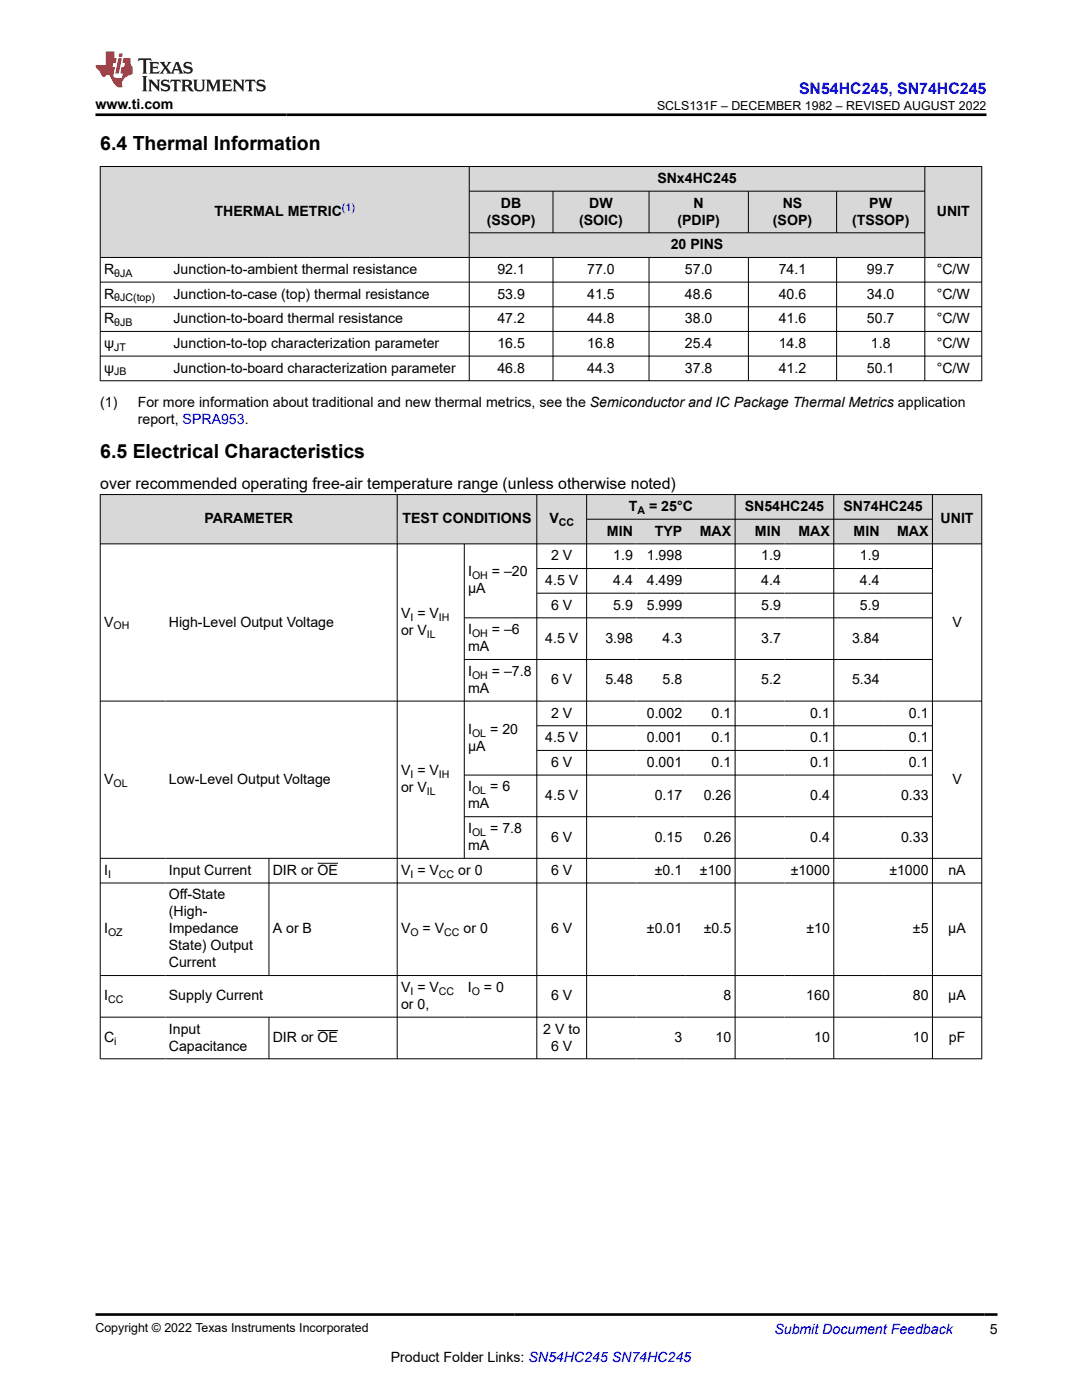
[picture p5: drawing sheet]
<svg xmlns="http://www.w3.org/2000/svg" width="216mm" height="279mm" viewBox="0 0 216 279" stroke-linecap="round" stroke-linejoin="round" font-family="sans-serif">
<defs><g id="words">
<g font-size="3.9">
<text x="20" y="29.9">6.4 Thermal Information</text>
<text x="20" y="91.5">6.5 Electrical Characteristics</text>
</g>
<text font-size="3.2" fill="#00f" x="159.4" y="18.7">SN54HC245, SN74HC245</text>
<text font-size="3.2" x="20" y="97.6">over recommended operating free-air temperature range (unless otherwise noted)</text>
<g font-size="2.8">
<text x="19" y="21.8">www.ti.com</text>
<text x="100" y="41.4">DB</text>
<text x="117.6" y="41.4">DW</text>
<text x="131.2" y="36.5">SNx4HC245</text>
<text x="138.4" y="41.4">N</text>
<text x="156.2" y="41.4">NS</text>
<text x="173.5" y="41.4">PW</text>
<text x="42.8" y="43.1">THERMAL METRIC</text>
<text x="97.1" y="44.8">(SSOP)</text>
<text x="115.5" y="44.8">(SOIC)</text>
<text x="135.2" y="44.8">(PDIP)</text>
<text x="154.2" y="44.8">(SOP)</text>
<text x="170" y="44.8">(TSSOP)</text>
<text x="186.9" y="43.1">UNIT</text>
<text x="133.8" y="49.7">20 PINS</text>
<text x="20.8" y="54.7">R</text>
<text x="20.8" y="59.6">R</text>
<text x="34.6" y="54.7">Junction-to-ambient thermal resistance</text>
<text x="34.6" y="59.6">Junction-to-case (top) thermal resistance</text>
<text x="99.2" y="54.7">92.1</text>
<text x="99.2" y="59.6">53.9</text>
<text x="117.2" y="54.7">77.0</text>
<text x="117.2" y="59.6">41.5</text>
<text x="136.7" y="54.7">57.0</text>
<text x="136.7" y="59.6">48.6</text>
<text x="155.4" y="54.7">74.1</text>
<text x="155.4" y="59.6">40.6</text>
<text x="173" y="54.7">99.7</text>
<text x="173" y="59.6">34.0</text>
<text x="186.9" y="54.7">°C/W</text>
<text x="186.9" y="59.6">°C/W</text>
<text x="20.8" y="64.5">R</text>
<text x="34.6" y="64.5">Junction-to-board thermal resistance</text>
<text x="99.2" y="64.5">47.2</text>
<text x="117.2" y="64.5">44.8</text>
<text x="136.7" y="64.5">38.0</text>
<text x="155.4" y="64.5">41.6</text>
<text x="173" y="64.5">50.7</text>
<text x="186.9" y="64.5">°C/W</text>
<text x="20.8" y="69.4">ψ</text>
<text x="34.6" y="69.4">Junction-to-top characterization parameter</text>
<text x="99.2" y="69.4">16.5</text>
<text x="117.2" y="69.4">16.8</text>
<text x="136.7" y="69.4">25.4</text>
<text x="155.4" y="69.4">14.8</text>
<text x="173.8" y="69.4">1.8</text>
<text x="186.9" y="69.4">°C/W</text>
<text x="20.8" y="74.3">ψ</text>
<text x="34.6" y="74.3">Junction-to-board characterization parameter</text>
<text x="99.2" y="74.3">46.8</text>
<text x="117.2" y="74.3">44.3</text>
<text x="136.7" y="74.3">37.8</text>
<text x="155.4" y="74.3">41.2</text>
<text x="173" y="74.3">50.1</text>
<text x="186.9" y="74.3">°C/W</text>
<text x="20" y="81.1">(1)</text>
<text x="27.5" y="81.1">For more information about traditional and new thermal metrics, see the Semiconductor and IC Package Thermal Metrics application</text>
<text x="27.5" y="84.5">report, SPRA953.</text>
<text x="125.5" y="102">T</text>
<text x="129.5" y="102">= 25°C</text>
<text x="148.6" y="102">SN54HC245</text>
<text x="168.3" y="102">SN74HC245</text>
<text x="40.8" y="104.4">PARAMETER</text>
<text x="80.3" y="104.4">TEST CONDITIONS</text>
<text x="109.6" y="104.4">V</text>
<text x="121.1" y="106.9">MIN</text>
<text x="130.6" y="106.9">TYP</text>
<text x="139.6" y="106.9">MAX</text>
<text x="150.6" y="106.9">MIN</text>
<text x="159.3" y="106.9">MAX</text>
<text x="170.3" y="106.9">MIN</text>
<text x="179" y="106.9">MAX</text>
<text x="187.7" y="104.4">UNIT</text>
<text x="110" y="111.8">2 V</text>
<text x="122.4" y="111.8">1.9</text>
<text x="129.1" y="111.8">1.998</text>
<text x="151.9" y="111.8">1.9</text>
<text x="171.6" y="111.8">1.9</text>
<text x="93.4" y="115">I</text>
<text x="93.4" y="118.4">µA</text>
<text x="98.2" y="115">= –20</text>
<text x="108.8" y="116.7">4.5 V</text>
<text x="122.4" y="116.7">4.4</text>
<text x="129.1" y="116.7">4.499</text>
<text x="151.9" y="116.7">4.4</text>
<text x="171.6" y="116.7">4.4</text>
<text x="20.8" y="125">V</text>
<text x="33.7" y="125">High-Level Output Voltage</text>
<text x="80" y="123.4">V = V</text>
<text x="110" y="121.7">6 V</text>
<text x="122.4" y="121.7">5.9</text>
<text x="129.1" y="121.7">5.999</text>
<text x="151.9" y="121.7">5.9</text>
<text x="171.6" y="121.7">5.9</text>
<text x="190" y="125">V</text>
<text x="80" y="126.7">or V</text>
<text x="93.4" y="126.6">I</text>
<text x="93.4" y="130">mA</text>
<text x="98.2" y="126.6">= –6</text>
<text x="108.8" y="128.3">4.5 V</text>
<text x="120.8" y="128.3">3.98</text>
<text x="132.2" y="128.3">4.3</text>
<text x="151.9" y="128.3">3.7</text>
<text x="170" y="128.3">3.84</text>
<text x="93.4" y="134.9">I</text>
<text x="98.2" y="134.9">= –7.8</text>
<text x="110" y="136.6">6 V</text>
<text x="120.8" y="136.6">5.48</text>
<text x="132.2" y="136.6">5.8</text>
<text x="151.9" y="136.6">5.2</text>
<text x="170" y="136.6">5.34</text>
<text x="93.4" y="138.3">mA</text>
<text x="110" y="143.2">2 V</text>
<text x="129.1" y="143.2">0.002</text>
<text x="142" y="143.2">0.1</text>
<text x="161.7" y="143.2">0.1</text>
<text x="181.4" y="143.2">0.1</text>
<text x="93.4" y="149.8">µA</text>
<text x="93.4" y="146.4">I</text>
<text x="97.8" y="146.4">= 20</text>
<text x="108.8" y="148.1">4.5 V</text>
<text x="129.1" y="148.1">0.001</text>
<text x="142" y="148.1">0.1</text>
<text x="161.7" y="148.1">0.1</text>
<text x="181.4" y="148.1">0.1</text>
<text x="80" y="154.7">V = V</text>
<text x="110" y="153">6 V</text>
<text x="129.1" y="153">0.001</text>
<text x="142" y="153">0.1</text>
<text x="161.7" y="153">0.1</text>
<text x="181.4" y="153">0.1</text>
<text x="20.8" y="156.4">V</text>
<text x="33.7" y="156.4">Low-Level Output Voltage</text>
<text x="80" y="158.1">or V</text>
<text x="93.4" y="161.3">mA</text>
<text x="93.4" y="158">I</text>
<text x="97.8" y="158">= 6</text>
<text x="108.8" y="159.7">4.5 V</text>
<text x="130.6" y="159.7">0.17</text>
<text x="140.4" y="159.7">0.26</text>
<text x="161.7" y="159.7">0.4</text>
<text x="179.8" y="159.7">0.33</text>
<text x="190" y="156.4">V</text>
<text x="93.4" y="166.3">I</text>
<text x="97.8" y="166.3">= 7.8</text>
<text x="110" y="168">6 V</text>
<text x="130.6" y="168">0.15</text>
<text x="140.4" y="168">0.26</text>
<text x="161.7" y="168">0.4</text>
<text x="179.8" y="168">0.33</text>
<text x="93.4" y="169.7">mA</text>
<text x="20.8" y="174.6">I</text>
<text x="33.7" y="179.5">Off-State</text>
<text x="33.7" y="174.6">Input Current</text>
<text x="54.4" y="174.6">DIR or OE</text>
<text x="80" y="174.6">V = V</text>
<text x="91.4" y="174.6">or 0</text>
<text x="110" y="174.6">6 V</text>
<text x="130.7" y="174.6">±0.1</text>
<text x="139.7" y="174.6">±100</text>
<text x="157.8" y="174.6">±1000</text>
<text x="177.5" y="174.6">±1000</text>
<text x="189.3" y="174.6">nA</text>
<text x="33.7" y="182.9">(High-</text>
<text x="20.8" y="186.3">I</text>
<text x="33.7" y="186.3">Impedance</text>
<text x="33.7" y="189.7">State) Output</text>
<text x="54.4" y="186.3">A or B</text>
<text x="80" y="186.3">V</text>
<text x="84.3" y="186.3">= V</text>
<text x="92.5" y="186.3">or 0</text>
<text x="110" y="186.3">6 V</text>
<text x="129.1" y="186.3">±0.01</text>
<text x="140.4" y="186.3">±0.5</text>
<text x="160.9" y="186.3">±10</text>
<text x="182.2" y="186.3">±5</text>
<text x="189.2" y="186.3">µA</text>
<text x="33.7" y="193">Current</text>
<text x="80" y="198">V = V</text>
<text x="93.3" y="198">I</text>
<text x="96.6" y="198">= 0</text>
<text x="20.8" y="199.7">I</text>
<text x="33.7" y="199.7">Supply Current</text>
<text x="80" y="201.3">or 0,</text>
<text x="110" y="199.7">6 V</text>
<text x="144.3" y="199.7">8</text>
<text x="160.9" y="199.7">160</text>
<text x="182.2" y="199.7">80</text>
<text x="189.2" y="199.7">µA</text>
<text x="20.8" y="208">C</text>
<text x="33.7" y="206.3">Input</text>
<text x="33.7" y="209.7">Capacitance</text>
<text x="54.4" y="208">DIR or OE</text>
<text x="108.4" y="206.3">2 V to</text>
<text x="110" y="209.7">6 V</text>
<text x="134.6" y="208">3</text>
<text x="142.8" y="208">10</text>
<text x="162.5" y="208">10</text>
<text x="182.2" y="208">10</text>
<text x="189.3" y="208">pF</text>
<text x="197.5" y="266.1">5</text>
<text x="78" y="271.7">Product Folder Links: SN54HC245 SN74HC245</text>
</g>
<text font-size="2.8" fill="#00f" x="154.5" y="266.2">Submit Document Feedback</text>
<g font-size="2.5">
<text x="131.1" y="21.9">SCLS131F – DECEMBER 1982 – REVISED AUGUST 2022</text>
<text x="19" y="265.9">Copyright © 2022 Texas Instruments Incorporated</text>
</g>
<text font-size="2.1" fill="#00f" x="68.2" y="42.2">(1)</text>
<g font-size="2.1">
<text x="22.8" y="55.2">θJA</text>
<text x="22.8" y="60.1">θJC(top)</text>
<text x="22.8" y="65.1">θJB</text>
<text x="22.8" y="70">JT</text>
<text x="22.8" y="74.9">JB</text>
<text x="111.5" y="105">CC</text>
<text x="127.2" y="102.5">A</text>
<text x="94.2" y="115.6">OH</text>
<text x="22.6" y="125.6">OH</text>
<text x="81.9" y="123.9">I</text>
<text x="87.6" y="123.9">IH</text>
<text x="85.2" y="127.3">IL</text>
<text x="94.2" y="127.1">OH</text>
<text x="94.2" y="135.5">OH</text>
<text x="94.2" y="147">OL</text>
<text x="81.9" y="155.3">I</text>
<text x="87.6" y="155.3">IH</text>
<text x="22.6" y="157">OL</text>
<text x="85.2" y="158.7">IL</text>
<text x="94.2" y="158.5">OL</text>
<text x="94.2" y="166.8">OL</text>
<text x="21.6" y="175.1">I</text>
<text x="81.9" y="175.1">I</text>
<text x="87.6" y="175.1">CC</text>
<text x="21.6" y="186.8">OZ</text>
<text x="81.9" y="186.8">O</text>
<text x="88.7" y="186.8">CC</text>
<text x="21.6" y="200.2">CC</text>
<text x="81.9" y="198.5">I</text>
<text x="87.6" y="198.5">CC</text>
<text x="94.1" y="198.5">O</text>
<text x="22.8" y="208.5">i</text>
</g>
</g></defs>
<g fill="#d8d8d8">
<path d="M20 33.2h175.9v5h-175.9z" fill-rule="evenodd"/>
<path d="M20.1 33.3h73.5v18h-73.5z" fill-rule="evenodd"/>
<path d="M93.7 33.3h90.8v4.8h-90.8z" fill-rule="evenodd"/>
<path d="M184.6 33.3h11.2v18h-11.2z" fill-rule="evenodd"/>
<path d="M93.7 38.2h16.6v8.2h-16.6z" fill-rule="evenodd"/>
<path d="M110.4 38.2h19v8.2h-19z" fill-rule="evenodd"/>
<path d="M129.6 38.2h19.7v8.2h-19.7z" fill-rule="evenodd"/>
<path d="M149.4 38.2h17.5v8.2h-17.5z" fill-rule="evenodd"/>
<path d="M167 38.2h17.5v8.2h-17.5z" fill-rule="evenodd"/>
<path d="M93.7 46.5h90.8v4.8h-90.8z" fill-rule="evenodd"/>
</g>
<g fill="none" stroke="#000" stroke-width=".2">
<path d="M19.9 33.2h176.1M20 33.2v42.9M93.6 33.2v42.9M93.6 38.2h91M110.3 38.2v8.3M129.5 38.2v8.3M149.3 38.2v8.3M166.9 38.2v8.3M184.5 33.2v42.9M195.9 33.2v42.9M19.9 51.4h176.1M19.9 56.3h176.1"/>
<path d="M93.6 46.5h91M110.3 51.4v24.7M129.5 51.4v24.7M149.3 51.4v24.7M166.9 51.4v24.7M19.9 61.2h176.1M19.9 66.1h176.1M19.9 71.1h176.1M19.9 76h176.1"/>
</g>
<g fill="#d8d8d8">
<path d="M20 98.7h175.9v4.9h-175.9z" fill-rule="evenodd"/>
<path d="M20.1 98.8h59.1v9.7h-59.1z" fill-rule="evenodd"/>
<path d="M79.3 98.8h27.8v9.7h-27.8z" fill-rule="evenodd"/>
<path d="M107.2 98.8h9.8v9.7h-9.8z" fill-rule="evenodd"/>
<path d="M117.1 98.8h29.5v4.8h-29.5z" fill-rule="evenodd"/>
<path d="M146.7 98.8h19.6v4.8h-19.6z" fill-rule="evenodd"/>
<path d="M166.4 98.8h19.6v4.8h-19.6z" fill-rule="evenodd"/>
<path d="M186.1 98.8h9.7v9.7h-9.7z" fill-rule="evenodd"/>
<path d="M117.1 103.7h9.9v4.8h-9.9z" fill-rule="evenodd"/>
<path d="M127 103.7h9.8v4.8h-9.8z" fill-rule="evenodd"/>
<path d="M136.8 103.7h9.8v4.8h-9.8z" fill-rule="evenodd"/>
<path d="M146.7 103.7h9.8v4.8h-9.8z" fill-rule="evenodd"/>
<path d="M156.5 103.7h9.8v4.8h-9.8z" fill-rule="evenodd"/>
<path d="M166.4 103.7h9.8v4.8h-9.8z" fill-rule="evenodd"/>
<path d="M176.2 103.7h9.8v4.8h-9.8z" fill-rule="evenodd"/>
</g>
<g fill="none" stroke="#000" stroke-width=".2">
<path d="M19.9 98.7h176.1M20 98.6v112.8M79.3 98.6v112.8M107.1 98.6v112.8M117.1 98.6v112.8M146.7 98.6v112.8M166.4 98.6v112.8M186.1 98.6v112.8M195.9 98.6v112.8M19.9 108.5h176.1M92.6 108.5v62.9M107.1 113.5h79"/>
<path d="M107.1 118.4h79M117.1 103.6h69M19.9 139.9h176.1M92.6 131.6h93.5M186.1 123.3h-93.5M107.1 144.8h79M107.1 149.8h79M186.1 154.7h-93.5M19.9 171.3h176.1M19.9 176.2h176.1M53.7 171.3v23.5M63.4 172.3h4"/>
<path d="M92.6 163h93.5M19.9 194.7h176.1M19.9 203h176.1M19.9 211.3h176.1M53.7 203v8.4M63.4 205.7h4"/>
</g>
<path d="M27.7 11.6l-.2 .6 .5-.2h.6v.1v2.2l-.2 .4h1l-.2-.4v-2.2v-.1h.5l.5 .2-.1-.6zM29.8 12.4l.2 .3v1.6l-.2 .4h1.9l.1-.6a1.08 1.08 0 0 1-1.3 .2v-.7h.6l.4 .2v-.7l-.4 .2h-.6v-.5l.2-.2a1 1 0 0 1 1 .3l-.1-.5zM31.8 12.4l1 1.1-1 1.2h.9l-.2-.2 .4-.8 .5 .8-.2 .2h1.6l-.2-.2 .1-.5h1l.1 .5-.1 .2h.9l-.2-.4-.8-1.9h-.5l-1 2.1-.8-1.1 .9-1h-.8l.2 .2-.5 .6-.3-.6 .1-.2zM35.2 12.8l.4 1h-.8zM36.8 12.5a.65 .65 0 0 0-.2 .7 .65 .65 0 0 0 .6 .5l.7 .1 .1 .3a.79 .79 0 0 1-.7 .4 .79 .79 0 0 1-.7-.5l.1 .7 .2-.1a.93 .93 0 0 0 1.1 0 .93 .93 0 0 0 .4-.9 1.46 1.46 0 0 0-1.2-.6l-.1-.3a1.09 1.09 0 0 1 1.2 .2l-.2-.6-.1 .1-.6-.2zM28.4 15.2l.2 .4v2.2l-.2 .4h1l-.2-.4v-2.2l.2-.4zM29.6 15.9l.2 .4v1.5l-.2 .4h.8l-.3-.4v-1.3l1.7 1.8v-2l.2-.4h-.8l.2 .2 .1 1.1-1.2-1.3zM32.3 16a.65 .65 0 0 0-.2 .8 .65 .65 0 0 0 .7 .4l.6 .2 .1 .2a.79 .79 0 0 1-.7 .4 .79 .79 0 0 1-.7-.5l.1 .7 .2-.1a.93 .93 0 0 0 1.1 .1 .93 .93 0 0 0 .4-1 1.46 1.46 0 0 0-1.2-.5l-.1-.4a1.09 1.09 0 0 1 1.2 .2l-.2-.6-.1 .1-.6-.1zM34.1 15.9l-.1 .6a.63 .63 0 0 1 .7-.3l.1 1.6-.3 .4h1l-.2-.4v-1.6a.66 .66 0 0 1 .8 .3l-.1-.6zM36.2 15.9l.2 .4v1.5l-.2 .4h.9l-.2-.2v-.7h.5l.1 .2a.79 .79 0 0 0 1.2 .6l-1-.9a.61 .61 0 0 0 .6-.6 .61 .61 0 0 0-.5-.7zM36.9 16.2h.2a.47 .47 0 0 1 .5 .1 .47 .47 0 0 1 .1 .5l-.2 .1-.6 .1zM38.5 15.9l.2 .2a2.27 2.27 0 0 0 .4 2 1.04 1.04 0 0 0 1.7-.7v-1.3l.2-.2h-.8l.2 .4v1.1a.6 .6 0 0 1-.6 .6 .6 .6 0 0 1-.6-.6v-1.1l.3-.4zM41.1 15.9l.2 .4v1.5l-.2 .4h.7l-.2-.4v-1.4l.9 1.9 .8-1.9v1.4l-.2 .4h1l-.3-.4v-1.5l.3-.4h-.8l-.7 1.5-.7-1.5zM44.3 15.9l.2 .4v1.5l-.2 .4h1.9l.1-.6a1.09 1.09 0 0 1-1.3 .2v-.7h.6l.4 .2v-.6l-.4 .2h-.6v-.6l.2-.1a1.01 1.01 0 0 1 1 .3l-.1-.6zM46.4 15.9l.3 .4v1.5l-.3 .4h.8l-.2-.4v-1.3l1.6 1.8v-2l.2-.4h-.7l.2 .2v1.1l-1.2-1.3zM49 15.9l-.1 .6a.63 .63 0 0 1 .8-.3v1.6l-.3 .4h1l-.2-.4v-1.6a.66 .66 0 0 1 .8 .3l-.1-.6zM51.4 16a.65 .65 0 0 0-.2 .8 .65 .65 0 0 0 .6 .4l.6 .2 .2 .2a.79 .79 0 0 1-.8 .4 .79 .79 0 0 1-.6-.5l.1 .7 .2-.1a.93 .93 0 0 0 1 .1 .93 .93 0 0 0 .5-1 1.46 1.46 0 0 0-1.3-.5l-.1-.4a1.09 1.09 0 0 1 1.3 .2l-.2-.6-.2 .1-.5-.1z" fill="#231f20"/>
<path d="M21.1 10.3v2.7h-2.1l.1 .4 .9 1a.95 .95 0 0 0 .9 .9 .59 .59 0 0 1 .6-.4 .59 .59 0 0 1 .5 .3l.4 .8a1.59 1.59 0 0 0 2.1 1.4 1.61 1.61 0 0 1 1-2.3l1-.3-.1-1.5a1.59 1.59 0 0 1-.4-1.7h-1.4l-.2 .9h.5l-.1 .9h-.5l-.2 .9v.3l.4 .1-.2 .9h-.6a.73 .73 0 0 1-1.1-.7l.3-1.5h-.5l.2-.9h.5l.2-.9h-.5v-1.3zM23.6 11.6l-.6 3.1h.7l.6-3.1zM23.8 10.7l-.1 .6h.7l.1-.6z" fill="#ed1c24"/>
<path d="M19 22.9h177.8M19 262.3h180" fill="none" stroke="#000" stroke-width=".53"/>
<use href="#words"/>
</svg>
